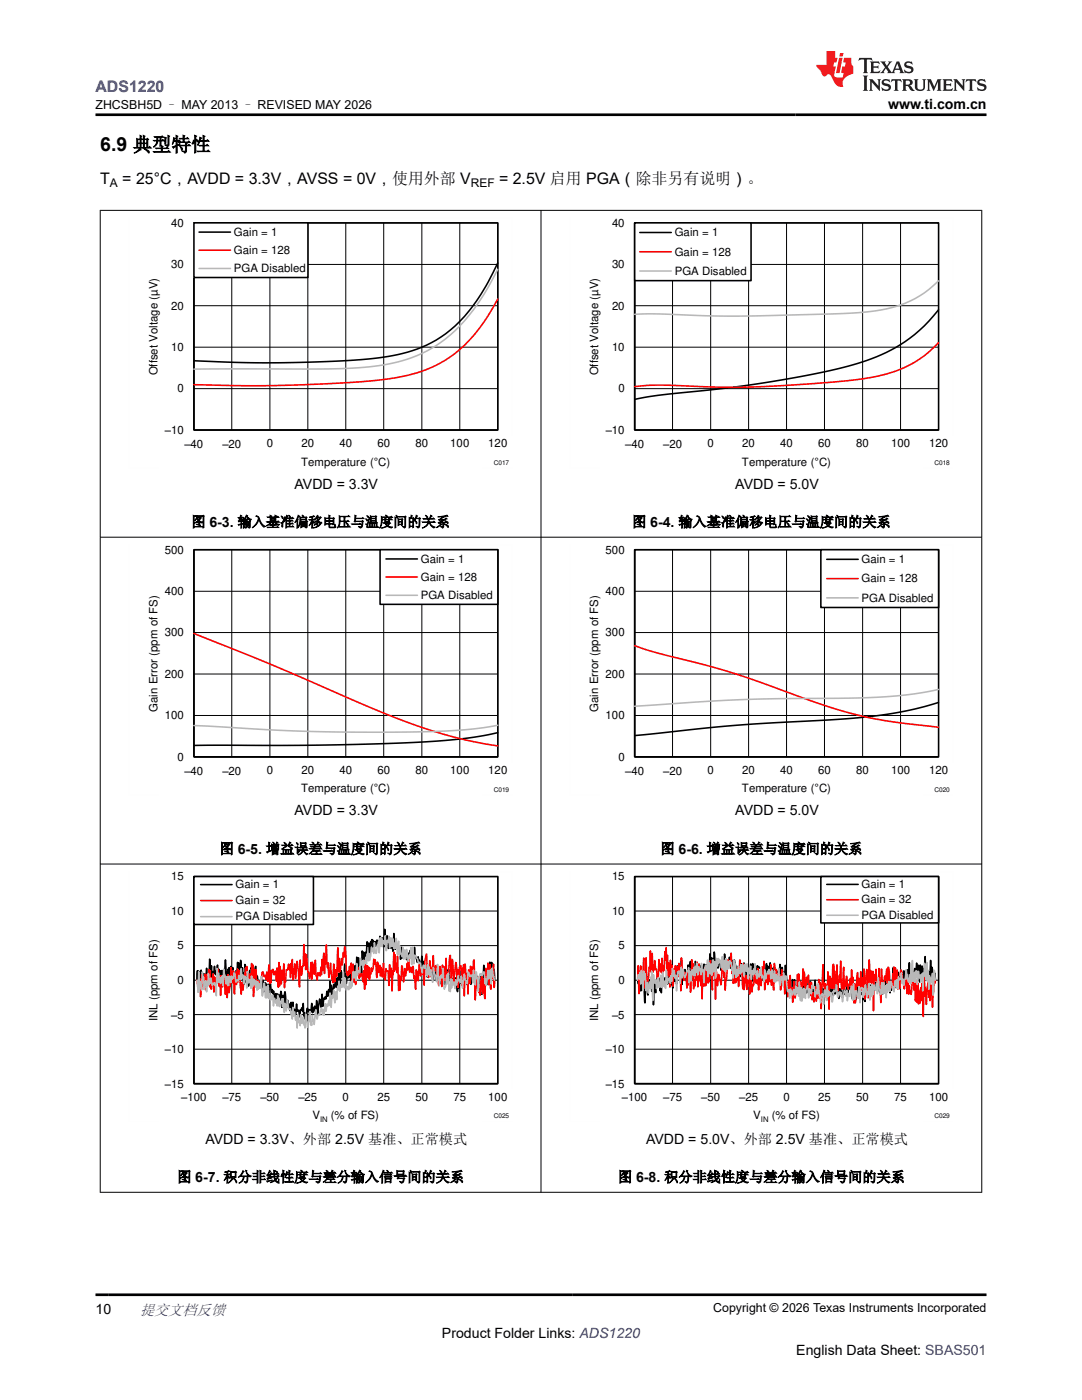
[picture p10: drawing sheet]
<svg xmlns="http://www.w3.org/2000/svg" width="216mm" height="279mm" viewBox="0 0 216 279" stroke-linecap="round" stroke-linejoin="round" font-family="sans-serif">
<defs><g id="words">
<text font-size="3.9" x="20" y="30.2">6.9 典型特性</text>
<text font-size="3.2" fill="#00f" x="19" y="18.3">ADS1220</text>
<g font-size="3.2">
<text x="20" y="36.7">T</text>
<text x="24.4" y="36.7">= 25°C，AVDD = 3.3V，AVSS = 0V，使用外部 V</text>
<text x="99.6" y="36.7">= 2.5V 启用 PGA（除非另有说明）。</text>
</g>
<text font-size="3" fill="#00f" x="27.9" y="262.4">提交文档反馈</text>
<g font-size="2.8">
<text x="177.2" y="21.7">www.ti.com.cn</text>
<text x="58.8" y="97.5">AVDD = 3.3V</text>
<text x="146.7" y="97.5">AVDD = 5.0V</text>
<text x="38.2" y="105.1">图 6-3. 输入基准偏移电压与温度间的关系</text>
<text x="126.1" y="105.1">图 6-4. 输入基准偏移电压与温度间的关系</text>
<text x="58.8" y="162.7">AVDD = 3.3V</text>
<text x="146.7" y="162.7">AVDD = 5.0V</text>
<text x="43.8" y="170.4">图 6-5. 增益误差与温度间的关系</text>
<text x="131.8" y="170.4">图 6-6. 增益误差与温度间的关系</text>
<text x="41" y="228.2">AVDD = 3.3V、外部 2.5V 基准、正常模式</text>
<text x="128.9" y="228.2">AVDD = 5.0V、外部 2.5V 基准、正常模式</text>
<text x="35.4" y="235.9">图 6-7. 积分非线性度与差分输入信号间的关系</text>
<text x="123.3" y="235.9">图 6-8. 积分非线性度与差分输入信号间的关系</text>
<text x="19" y="262.1">10</text>
<text x="88.2" y="266.9">Product Folder Links: ADS1220</text>
<text x="158.9" y="270.3">English Data Sheet: SBAS501</text>
</g>
<g font-size="2.5">
<text x="19" y="21.8">ZHCSBH5D – MAY 2013 – REVISED MAY 2026</text>
<text x="142.3" y="261.8">Copyright © 2026 Texas Instruments Incorporated</text>
</g>
<g font-size="2.4">
<text x="21.9" y="37.3">A</text>
<text x="93.9" y="37.3">REF</text>
</g>
<g font-size="2.3">
<text x="34.2" y="45.2">40</text>
<text x="46.7" y="47.1">Gain = 1</text>
<text x="122.1" y="45.2">40</text>
<text x="134.6" y="47.2">Gain = 1</text>
<text x="34.2" y="53.5">30</text>
<text x="46.7" y="50.7">Gain = 128</text>
<text x="122.1" y="53.5">30</text>
<text x="134.6" y="51">Gain = 128</text>
<text x="46.7" y="54.3">PGA Disabled</text>
<text x="134.6" y="54.9">PGA Disabled</text>
<text x="34.2" y="61.8">20</text>
<text x="122.1" y="61.8">20</text>
<text x="34.2" y="70">10</text>
<text x="122.1" y="70">10</text>
<text x="31.4" y="74.9" transform="rotate(-90 31.4 74.9)">Offset Voltage (µV)</text>
<text x="119.4" y="74.9" transform="rotate(-90 119.4 74.9)">Offset Voltage (µV)</text>
<text x="35.4" y="78.3">0</text>
<text x="123.4" y="78.3">0</text>
<text x="32.9" y="86.6">±10</text>
<text x="36.8" y="89.4">±40</text>
<text x="44.4" y="89.4">±20</text>
<text x="53.2" y="89.3">0</text>
<text x="60.2" y="89.3">20</text>
<text x="67.7" y="89.3">40</text>
<text x="75.3" y="89.3">60</text>
<text x="82.9" y="89.3">80</text>
<text x="89.8" y="89.3">100</text>
<text x="97.4" y="89.3">120</text>
<text x="120.9" y="86.6">±10</text>
<text x="124.7" y="89.4">±40</text>
<text x="132.3" y="89.4">±20</text>
<text x="141.2" y="89.3">0</text>
<text x="148.1" y="89.3">20</text>
<text x="155.7" y="89.3">40</text>
<text x="163.3" y="89.3">60</text>
<text x="170.9" y="89.3">80</text>
<text x="177.8" y="89.3">100</text>
<text x="185.4" y="89.3">120</text>
<text x="60.1" y="92.9">Temperature (ÉC)</text>
<text x="148.1" y="92.9">Temperature (ÉC)</text>
<text x="32.9" y="110.5">500</text>
<text x="84" y="112.3">Gain = 1</text>
<text x="120.8" y="110.5">500</text>
<text x="171.9" y="112.4">Gain = 1</text>
<text x="32.9" y="118.7">400</text>
<text x="84" y="115.9">Gain = 128</text>
<text x="84" y="119.5">PGA Disabled</text>
<text x="120.8" y="118.7">400</text>
<text x="171.9" y="116.2">Gain = 128</text>
<text x="171.9" y="120.1">PGA Disabled</text>
<text x="32.9" y="127">300</text>
<text x="120.8" y="127">300</text>
<text x="32.9" y="135.3">200</text>
<text x="120.8" y="135.3">200</text>
<text x="31.4" y="142" transform="rotate(-90 31.4 142)">Gain Error (ppm of FS)</text>
<text x="32.9" y="143.5">100</text>
<text x="119.4" y="142" transform="rotate(-90 119.4 142)">Gain Error (ppm of FS)</text>
<text x="120.8" y="143.5">100</text>
<text x="35.4" y="151.8">0</text>
<text x="36.8" y="154.6">±40</text>
<text x="44.4" y="154.6">±20</text>
<text x="53.2" y="154.5">0</text>
<text x="60.2" y="154.5">20</text>
<text x="67.7" y="154.5">40</text>
<text x="75.3" y="154.5">60</text>
<text x="82.9" y="154.5">80</text>
<text x="89.8" y="154.5">100</text>
<text x="97.4" y="154.5">120</text>
<text x="123.4" y="151.8">0</text>
<text x="124.7" y="154.6">±40</text>
<text x="132.3" y="154.6">±20</text>
<text x="141.2" y="154.5">0</text>
<text x="148.1" y="154.5">20</text>
<text x="155.7" y="154.5">40</text>
<text x="163.3" y="154.5">60</text>
<text x="170.9" y="154.5">80</text>
<text x="177.8" y="154.5">100</text>
<text x="185.4" y="154.5">120</text>
<text x="60.1" y="158.1">Temperature (ÉC)</text>
<text x="148.1" y="158.1">Temperature (ÉC)</text>
<text x="34.2" y="175.7">15</text>
<text x="47" y="177.3">Gain = 1</text>
<text x="122.1" y="175.7">15</text>
<text x="171.9" y="177.2">Gain = 1</text>
<text x="34.2" y="182.6">10</text>
<text x="47" y="180.5">Gain = 32</text>
<text x="47" y="183.7">PGA Disabled</text>
<text x="122.1" y="182.6">10</text>
<text x="171.9" y="180.3">Gain = 32</text>
<text x="171.9" y="183.4">PGA Disabled</text>
<text x="35.4" y="189.5">5</text>
<text x="123.4" y="189.5">5</text>
<text x="35.4" y="196.4">0</text>
<text x="123.4" y="196.4">0</text>
<text x="31.4" y="203.8" transform="rotate(-90 31.4 203.8)">INL (ppm of FS)</text>
<text x="34.2" y="203.3">±5</text>
<text x="119.4" y="203.8" transform="rotate(-90 119.4 203.8)">INL (ppm of FS)</text>
<text x="122.1" y="203.3">±5</text>
<text x="32.9" y="210.2">±10</text>
<text x="120.9" y="210.2">±10</text>
<text x="32.9" y="217.1">±15</text>
<text x="36.2" y="219.8">±100</text>
<text x="44.4" y="219.8">±75</text>
<text x="52" y="219.8">±50</text>
<text x="59.5" y="219.8">±25</text>
<text x="68.4" y="219.7">0</text>
<text x="75.3" y="219.7">25</text>
<text x="82.9" y="219.7">50</text>
<text x="90.5" y="219.7">75</text>
<text x="97.4" y="219.7">100</text>
<text x="120.9" y="217.1">±15</text>
<text x="124.1" y="219.8">±100</text>
<text x="132.3" y="219.8">±75</text>
<text x="139.9" y="219.8">±50</text>
<text x="147.5" y="219.8">±25</text>
<text x="156.3" y="219.7">0</text>
<text x="163.3" y="219.7">25</text>
<text x="170.9" y="219.7">50</text>
<text x="178.4" y="219.7">75</text>
<text x="185.4" y="219.7">100</text>
<text x="62.3" y="223.4">V</text>
<text x="66" y="223.4">(% of FS)</text>
<text x="150.3" y="223.4">V</text>
<text x="154" y="223.4">(% of FS)</text>
</g>
<g font-size="1.5">
<text x="63.9" y="223.9">IN</text>
<text x="151.8" y="223.9">IN</text>
</g>
<g font-size="1.3">
<text x="98.5" y="92.7">C017</text>
<text x="186.5" y="92.7">C018</text>
<text x="98.5" y="158">C019</text>
<text x="186.5" y="158">C020</text>
<text x="98.5" y="223.2">C025</text>
<text x="186.5" y="223.2">C029</text>
</g>
</g></defs>
<path d="M38.7 52.8h60.6M38.7 44.5h60.6v41.3M46.2 44.5v41.3M53.9 44.5v41.3M61.4 44.5v41.3M69 44.5v41.3M76.6 44.5v41.3M84.2 44.5v41.3M91.7 44.5v41.3M38.7 77.6h60.6M38.7 69.3h60.6M38.7 61h60.6" fill="none" stroke="#000" stroke-width=".2"/>
<path d="M38.7 44.5h60.6v41.3h-60.6zM38.7 44.5v41.3h60.6M99.3 52.5a35.2 35.2 0 0 1-10.6 14.3 30.2 30.2 0 0 1-15.5 4.9l-7.6 .4-9.9 .3h-7.5l-9.5-.4" fill="none" stroke="#000" stroke-width=".31"/>
<path d="M99.3 59.7a29.6 29.6 0 0 1-11.3 12.7 37.8 37.8 0 0 1-15.6 3.8l-7.9 .4-9.1 .3-6.9 .1-9.8-.2" fill="none" stroke="#f00" stroke-width=".31"/>
<path d="M99.3 53.7a37 37 0 0 1-12.1 15.2 33.2 33.2 0 0 1-17.1 4.6l-6.4 .1-25 .1" fill="none" stroke="#b8b8b8" stroke-width=".31"/>
<path d="M38.7 44.5h22.7v10.9h-22.7z" fill-rule="evenodd" fill="#fff"/>
<path d="M38.7 44.5h22.7v10.9h-22.7zM39.7 46.3h6.3M126.6 44.5h60.7v41.3h-60.7zM126.6 44.5v41.3h60.7M187.3 61.8a31.4 31.4 0 0 1-18.2 11.3l-7.6 1.7-9.5 1.7-7.6 1-12.8 1.4-5 .8" fill="none" stroke="#000" stroke-width=".31"/>
<path d="M39.7 49.9h6.3M187.3 68.4a23.8 23.8 0 0 1-15.2 7.2l-8.7 .9-12.5 .7-7.2 .1-12.1-.4-5 .3" fill="none" stroke="#f00" stroke-width=".31"/>
<path d="M39.7 53.6h6.3M187.3 56a22.5 22.5 0 0 1-15.2 6.3l-6.4 .4-18.2 .4-6.5-.1-10.2-.4-4.2 .1" fill="none" stroke="#b8b8b8" stroke-width=".31"/>
<path d="M25.7 43.5v50M37.5 43.5h64.7M102.2 43.5v43.4M25.7 93.4h6M96.3 93.4h5.9" fill="none" stroke="#fefefe" stroke-width=".2" stroke-dasharray=".4 .1" stroke-linecap="butt"/>
<path d="M126.6 52.8h60.7M126.6 44.5h60.7v41.3M134.2 44.5v41.3M141.8 44.5v41.3M149.4 44.5v41.3M156.9 44.5v41.3M164.5 44.5v41.3M172.1 44.5v41.3M179.7 44.5v41.3M126.6 77.6h60.7M126.6 69.3h60.7M126.6 61h60.7" fill="none" stroke="#000" stroke-width=".2"/>
<path d="M126.6 44.5h23.3v11.5h-23.3z" fill-rule="evenodd" fill="#fff"/>
<path d="M126.6 44.5h23.3v11.5h-23.3zM127.7 46.4h6.2M38.7 109.7h60.6v41.3h-60.6zM38.7 109.7v41.3h60.6M99.3 146.2l-3.8 .8-4.1 .5-11 .8-18.6 .4-23.1 .1" fill="none" stroke="#000" stroke-width=".31"/>
<path d="M127.7 50.2h6.2M38.7 126.4l14.8 5.9 20 8.8 7.6 3 5 1.7 4.5 1.3 4.2 1 4.5 .8" fill="none" stroke="#f00" stroke-width=".31"/>
<path d="M127.7 54.1h6.2M99.3 144.7l-4.1 .7-5.4 .4-14.4 .3-15.9-.2-20.8-1.1" fill="none" stroke="#b8b8b8" stroke-width=".31"/>
<path d="M113.7 43.5v50M125.4 43.5h64.8M190.2 43.5v43.4M113.7 93.4h5.9M184.2 93.4h6" fill="none" stroke="#fefefe" stroke-width=".2" stroke-dasharray=".4 .1" stroke-linecap="butt"/>
<path d="M38.7 109.7h60.6v41.3h-60.6M38.7 118h60.6M46.2 109.7v41.3M53.9 109.7v41.3M61.4 109.7v41.3M69 109.7v41.3M76.6 109.7v41.3M84.2 109.7v41.3M91.7 109.7v41.3M38.7 134.5h60.6M38.7 126.2h60.6M38.7 142.8h60.6" fill="none" stroke="#000" stroke-width=".2"/>
<path d="M75.8 109.7h23.5v10.9h-23.5z" fill-rule="evenodd" fill="#fff"/>
<path d="M75.8 109.7h23.5v10.9h-23.5zM77 111.5h6.3M126.6 109.7h60.7v41.3h-60.7zM126.6 109.7v41.3h60.7M187.3 140.2l-6.5 1.7-7.6 1.1-6.4 .6-20.5 1.2-19.7 2" fill="none" stroke="#000" stroke-width=".31"/>
<path d="M77 115.2h6.3M126.6 128.9l4.2 1.3 9.9 2.5 5.3 1.5 5.3 1.8 11.3 4.1 6.9 2.2 7.2 1.5 10.6 1.3" fill="none" stroke="#f00" stroke-width=".31"/>
<path d="M77 118.8h6.3M187.3 137.6l-5.7 1-6.1 .5-27.3 .5-21.6 1.3" fill="none" stroke="#b8b8b8" stroke-width=".31"/>
<path d="M25.7 108.7v50M37.5 108.7h64.7M102.2 108.7v43.4M25.7 158.6h6M96.3 158.6h5.9" fill="none" stroke="#fefefe" stroke-width=".2" stroke-dasharray=".4 .1" stroke-linecap="butt"/>
<path d="M126.6 109.7h60.7v41.3h-60.7M126.6 118h60.7M134.2 109.7v41.3M141.8 109.7v41.3M149.4 109.7v41.3M156.9 109.7v41.3M164.5 109.7v41.3M172.1 109.7v41.3M179.7 109.7v41.3M126.6 134.5h60.7M126.6 126.2h60.7M126.6 142.8h60.7" fill="none" stroke="#000" stroke-width=".2"/>
<path d="M163.8 109.7h23.5v11.5h-23.5z" fill-rule="evenodd" fill="#fff"/>
<path d="M163.8 109.7h23.5v11.5h-23.5zM165 111.6h6.2M38.7 174.9h60.6v41.4h-60.6zM38.7 174.9v41.4h60.6M39.3 195.6l.1-1.9 .1 3 .2-2.9 .1 1.9 .1-.8 .1 1.5 .1-2.8 .2 3.1 .1-2.4 .2 2.7 .1-2.6 .2 .9 .1-.5 .1 .5 .1-2.1 .2 2.4 .2-1 .1 .5 .2-3.7 .2 3.4 .1-2 .1 2.6 .1-1.5 .2 .7 .2-1.7 .1 1.3 .1-.3 .2 .7 .2-2 .1 1.6 .2-.8 .2 1.9 .1-1.6 .1 1.3 .2-1.3 .4 1.3 .3-3.4 .3 3.5 .2-1.7 .1 1.5 .1-1.8 .1 1.4 .3-1.6 .2 2.1 .1-1.9 .3 1.7 .3-1 .3 .5 .1-2.2 .1 2.1 .2-2v.2l.2 3 .1-3.7 .2 2.8 .2-1.4 .1 2.7 .1-1.6 .1 2.2 .2-3.9 .1 3.5 .2-2.2 .2 1.4 .1-.3 .1 1.9 .2-3.2 .2 2.2 .1-2.6v.3a3.1 3.1 0 0 0 .3 1.9l.2-1.4 .1 1.8 .2-2.7 .2-.2 .1 3 .1-1.2 .2 1.7 .2-.3 .1 .2 .1-.3 .3 1.1 .3-1.4 .1 2.2 .1-1.8 .2 1.2 .1-1.1 .1 1.4 .2-1.1 .3 1.1 .1-1.3 .1 .6 .2-.6 .2 1.7 .1-.5 .1 .9 .2-.6 .2 1.9 .3-1.4 .1 1 .2-1 .3 2 .1-1.7 .1 1 .2-1.7 .2 3.1 .1-2.2 .1-.1 .1 1.4 .3-2.2 .3 3 .2-.1 .1-1.1 .1 1.2 .1-.5 .2 1.3 .2-1.6 .2 1.7 .1-1.8 .2 1.8 .2-.4 .1 1.2 .3-2.2 .1 1.4 .2-.2 .4 1.4v-1.4l.1 .1 .3-.6 .1 .8 .1-1.6 .2 3.1 .1-1.3 .3 .8 .2-1.6 .2 .6 .2-.4 .3 .4 .2-1.7 .1 1.9 .2-.9 .1 .7 .2-1.1 .3 1 .1-2.1 .2 2.7 .4-3 .2 1.6 .1-.1 .2-2.5 .1 2.5 .2-1.7 .2 .2 .1-.5 .1 .4 .2-1.5 .2 1 .2-1.3 .2 1.2v-2.9l.2 2.8 .1-2 .2 1.8 .3-1.9 .1 .7 .1-.4 .1-1.6 .2 1.8 .2-1.9v.1l.2 2 .2-3 .2 2.5 .1-3 .3 1.4 .2-1.1 .1 .8 .2-2.4 .3 3.9 .2-1.6 .2 .5 .1-.4 .1 .1 .1-2.1 .2 2.9 .1-2.3 .1 1 .3-1.7 .2 1.2 .1-1.2 .1 .2 .2 1.5 .1-3.4 .2 2.7 .1-2.5 .2 1.4 .1-.2 .2 .3 .1 1.6 .2-4.5 .1 2.7 .1-2.5 .3 2.1 .1-2 .1 .6 .1-.6 .1-2.2 .2 .8 .2-.5 .1 2.7 .3-3 .1 .8 .1-1.2 .1 1.9 .2-1.7 .1 2 .2-1.8 .1 .9 .3-1.2 .1 .1 .1 .9 .1-.3 .2 .4 .1-1.8 .2 .8 .3-.5h.1l.2 1.7 .2-3.5 .3 2.8 .1-1.4 .2 .3 .1 2.2 .2-1.5 .2 1.4 .1-1.7 .2 1.8 .1-.1v-1.8l.2 2.5 .1-3.6 .2 3.2 .3-.7 .2 .5 .1-.8 .2 1.6 .1-.7h.1l.1 2.1 .3-2.5 .1 2.2 .1-1.2 .2 1 .3-.7 .1 .8 .1-.1 .1 .6 .2-.6 .1 .5 .1-1.3 .1 .9 .2-1.4 .1 1.2 .1-.7 .2 1.7 .2-1.7 .1 1.1 .1-2.2 .1 1.6 .5 1.4 .1-1.1 .2 .9 .1-.3 .3 1.4 .2-2.1 .1 2.9 .1-1.9 .4 1.6 .2-.7 .1 .2 .2 2 .1-1.5 .1 .6 .1-1.1 .1 .2 .2-.4 .1 .7 .3 .8 .2 1.2 .1-1.9 .1 .8 .1-1.5 .3 2.8 .3-1.6 .2 2 .1-1.9 .1 2.1 .2-2 .4 1.1 .1-.4 .1 1.4 .2-1.2 .1 1.3 .2-3 .3 2.7 .1-2.8 .1 1.7 .1-.3 .2 1.2 .2-.8 .1 .8 .3-.4 .2 1 .1-1.3 .2-.1v.1l.3 2.6 .1-2.5 .2 1.8 .1-3.5 .1 2.5h.1l.1-1.2 .2 1.1 .2-1.8 .1 .8 .2-.8 .1 1.3 .1-.6 .2 1.5 .2-1.1 .2 .6 .1-.3 .1-1.8 .3 2.5 .1-1.7 .3 1.3 .2-.4 .1 .2 .1-1.4 .3 1.8 .1-1.4 .1 1 .1-.7 .2 .8 .1-.3 .1 .9 .1-1.6 .3 3.5v-3.2l.1-.7 .1 1 .1-2.9 .2 3 .3-1.9 .1 2.8 .3-2.1 .1 .7 .1-.4 .1-2.7 .3 3.1 .1-3 .1 2.1 .2-.8 .1 .6 .1-.6 .1 2.2" fill="none" stroke="#000" stroke-width=".31"/>
<path d="M165 115.5h6.2M39.3 195.6l.2 2 .4-2.1 .1 3.4 .3-4.4 .2 2.7 .1-.4 .1 .5 .2-2.9 .1 3.1 .1-1.1 .1 .2 .2-2.2 .2 2 .1-2.9 .1 3.4 .2-3.2 .1 3.5 .1 .2 .1-2.2 .1 .9 .2-1.8 .1 3.7 .1-3 .2 1.7 .2-1.5 .1 .9 .1-2.8 .4 3.6 .1-2.2 .1 4 .1-3.8 .2-.2 .1 2.3 .1-1.7 .1 1.2 .1-1.9 .3 3.8 .1-2.7 .2 3.4 .2-4.6 .2 3.6 .3-1.3 .1-3.7 .2 3.1 .3-2.4 .2 4.6 .1-4 .1-.4 .2 2.5 .2-3.1 .1 2.5 .2-2.1 .1-.1 .3 4.7 .2-2.3 .2 1.5 .5-4.4v-.1l.1 1.7 .1-1.9 .3 2.5 .2-1 .1 1.2 .2-1.1 .1 1.7 .1-3.9 .1 3.1 .1-2.8 .2 6.3 .2-5.4 .1 1.5 .2-1.5v.1l.2 3.2 .1-1.1 .3 .4 .1-.2 .1 .8a4.2 4.2 0 0 0 .3-2.2l.2-.5 .3 .9 .2-.3 .1 .1 .1 .8 .2-1.5 .2 1.9 .2-3.3 .1 3.7 .3-2.6v2.4l.1-2.5 .1 .4 .1-.6 .3 1.1 .2-.7 .1 .1 .2 1.9 .1-2.6 .2 3.8 .2-4.9 .1 4.7 .1-3.9 .2 3.5 .2-2.8 .2 1.8 .1-3 .2 4.7 .1-1.3 .1 .1 .1-2.4 .1 .1 .2-.1 .2-1.1 .1 1.2 .1-1.1 .2 2.6 .1-2.8 .1 1.9 .1-2.7 .1 4.1 .2-2.2 .1 1 .1-2 .2 2.9v-.2l.3-3.3 .5 5.2 .1-5.5v2l.2-.6v1.7l.3-1.8h.1l.1-4.3 .2 4.1 .1-2.3 .1 3.2 .1-3 .3 2.9 .1 .7h.1l.1 1.2 .1-.1 .3-3.1 .1 3.4 .1-3.5 .2 2 .1-1.5 .1 1.9 .2-2.8 .2 3.1 .1 .1 .1 .8 .1-1.5 .3 .6 .1-.6 .1 .6 .1-1.7 .1 1.5 .2-3 .1 2.2 .2-3.6 .2 4.2 .1-3.4 .1 1.4 .1-3.7 .1 3.7 .2 .8 .1-.9 .1 2.9 .1-1.2 .1 .4 .2-2.1v1l.4 2.9 .2-3.7 .2 3.5 .3-2.4 .1 1.4 .2-5.8 .1 4.8 .2-2.7 .1 2.8 .4-2.7 .1 1.3v-.1l.2-2.4 .1 1 .2-2.2 .2 1.3 .1 4.1h.1l.2 .4 .1-.9 .1 .7 .1-1.6 .3 1.3 .1-2 .2 3.7 .2-3.5 .1 3.6h.1l.1-1.5 .1 2 .2-.2 .1-3.8 .2 2 .1-1.5 .2 2.2 .1-.6 .1 .3 .1-.6a1.61 1.61 0 0 1 .4 1.3l.1 .3v-2.2l.3 3.7 .1-5.7 .1 4.8 .1-3.8 .1 .4 .2-.3 .1 2.4 .1-2.1 .1 2.4 .4-2.3 .1 .7 .3-.6 .1-1.9 .1 1.1 .2-.9 .3 3.5 .1-3 .2 2 .3-1.5 .1 2.2 .1-1.7 .3 1.9 .2-2.8 .1 2.9 .2-.2 .1 .7 .1-2.2 .1 .4 .2-.1a4.9 4.9 0 0 1 .3 2.6v.4l.1-4.2 .2 2.5 .1-.1 .1-1.7 .1 4.6 .4-7.8 .1 3.8 .1-3.3 .1 2.9 .2-.9 .1 1.6 .1-3.3v.2l.3 6.7 .1-3.1 .1 3 .4-4.8 .1 .1 .2 3 .3-2.6 .1 1.5 .3-2.5 .2 1.3 .1-2.8 .2 3.2 .3-1 .2 1.1 .1-1.2h.2l.1 2.4 .1-.5 .2 2.7 .2-3.9 .1 1.9 .1-1.6 .1 1.8 .3-3.2 .2 2.3 .1-1.6 .2 .2 .1-.2v.2l.1 1.1 .1-.8 .1 2.9 .2-4.7 .3-1.5 .2 3.7 .1-.5 .1 1.5 .2-3.4 .3 3.2 .1-1.6 .1 .4 .1-.4 .2-2.6 .1 3.5 .4-1.5h.1l.1 2 .1-1 .3 3 .2-3.8 .1 2.7 .1-1.9 .2 3.2 .1-4.3 .1 3 .2-2.7 .3 2.8 .1-4.4 .1 3.9 .2-1.1 .1 2.2 .4-5.7 .3 5.1 .2-4.2 .3 4.8v-1.1l.4-3.1 .2 3.7 .1-2.3 .1 3.6 .3-4.1 .1 .2 .1-.5 .3 4 .1-3.5 .1 1.5 .1-2.2 .2 6.3 .1-6.5 .2 2.9 .3-.9 .1 4.1 .1-4.8v-.2l.2 2.9 .2-3.5 .2 1.7 .1-1.5 .1 2.6 .2-3.7 .1-.3 .2 8 .3-4.7 .2 2.4 .1-2.3 .2 3.1 .1-1.5 .1 2 .3-4 .2 3.7 .1-3 .4 4.1 .1-6v-.1l.2 2.3 .3-3.4 .1 4.3 .1-.3 .1-3.7 .2 4.7 .1 .2 .1-3.8 .2 1.7 .2-2.9 .1 4.8 .1-1.6" fill="none" stroke="#f00" stroke-width=".31"/>
<path d="M165 119.3h6.2M39.3 195.6l.2 2.4 .2-4.1 .1 4.1 .1-2.2 .4 1.7 .1-3.6 .1 1.5 .1-.4 .1 2.5 .2-1.5 .2-.3 .1 2.2 .1-1.9 .2 .7 .1-2.4 .1 2.2 .3-1.3 .1 1v-.9l.2 1.3 .3-.3 .1 .2 .1-.4 .1 .6h.1l.1 2.1 .2-5.5 .1 2.9 .2-2 .2 1.8 .1-.4 .1 .7 .1-1.3 .2 1 .1-1.2 .1 1.9 .2-3.2 .4 2.8 .2-1.4 .2 1.8 .1-1.8 .1 .9 .3-.9 .1 1.2 .1-1.3 .1 .6 .3-.3 .1-.9 .2 .3 .1 1.5 .2-.4 .3 .1 .2-1 .2 .8 .2-2.2 .2 1.8 .2-.5 .1 1.7 .3-1.5 .1 .5 .1-.1 .1 2 .2-3.3 .2 2.3 .2-.7 .3 1.7 .1-2.4 .1 2 .1 .1 .2-1.5 .1 1.1 .1-.9 .3 1.4 .1-1.2 .1 1.8 .1-1.7 .1 1.5 .2-1.1 .2 .9 .2-2.3 .3 3.9 .3-2.6 .3 2.9 .1-2.1 .1 2.2 .2-2.6 .2 2.6 .1-.9 .3 1.3 .1-.9 .1 .8 .1-1 .3 2.3 .1-1.5 .1-.1 .3 1 .1-.5 .1 1.1 .1-2.1 .1 2 .2-1.5 .1 1.6 .4-1.4 .2 1.5 .1-1.6 .3 2.7 .1-1.7 .2 1.4 .3-2.2 .2 1.8 .2 .2 .2-.2 .1 1.2 .1-.6 .1 1.5 .1-2.4 .2 1.8 .2-.8 .3 1.6 .1-.7 .1 2.3 .1-2.7 .1 1.6 .3-.3 .1 .9 .1-2.3 .1 1.6 .2 .3 .2-1.3 .1 1.5 .2-.1v.7l.2-2.7 .4 2.6v-.7a2.93 2.93 0 0 0 .4-2v-.5l.2 2.7 .1-.4 .1 .5 .1-1.9 .2 1.1 .1-.3 .1 1 .3-3 .3 1.9 .2-.8 .2-.2 .1 .2 .1-.9 .1 .1 .1-.6 .3 1.3 .1-1 .1 1.1 .3-2.3 .1 1.5 .2-1.4 .2 .4 .2-1.1 .1 1 .1-2.5 .3 2.8 .1-2.2 .1 .4 .3-1.6 .2 2.5 .3-2.2 .1 1.6 .2-2.6v-.1l.1 .8 .2-1.8 .1 2 .2-1.4 .2 .6 .2-.2 .1-2.8 .2 2.9 .1 .2 .1-1.9 .2 2.4 .3-.7 .2 .6 .2-1.5 .2 1.2 .1-1 .1 .7 .3-3 .2 1.3 .2-1.2 .2 1.7 .1-3.4 .1 2.4 .2-1 .2 .3 .1-.1 .1-2.6 .3 1.3 .1-.7 .1 1.3 .1-1.6 .1 .9a1.48 1.48 0 0 0 .4-1.3v-.2l.1 1.4 .1-2 .3 1.4 .1-1.5 .1 1.4 .2-.7a1.08 1.08 0 0 0 .1-1.1l.1-.9 .2 .9 .2-.7 .1 1.1 .1-2.2 .4 2.2 .2-1.7 .1 .3 .1-1 .2 2.3 .2-3 .1 1.7 .2-1.6 .1 1.6 .1-1.1 .1 .3 .1-.4 .2 .8 .1-1.8 .1 3h.1l.1-2 .3 .4 .1-1.3 .2 2.3 .2-1.9 .2 1.7 .1-1.6v1.2l.2-.9 .1 1.6 .1 .1 .1-1.1 .1 1.1 .2-2 .2 3.1 .3-2.6 .1 2.9 .1-1.9 .2 1.5v.2l.2-.1 .1 .5 .1-1.8 .2 2.3 .2-1.8 .1 1.8 .1-.1 .1-1.8 .4 2.4 .2-1.4 .2 .7 .1-2.1 .1 3.3h.1l.1-3.4 .3 3.4 .1-1.8 .1 .3 .1-.2 .4 .6 .3 .9 .1-.2 .2 .3 .4 1.8v-.9l.2-.5v-.1l.2 .6 .2-.6 .3 2.2 .2-2.3 .1 2 .1-1.5 .1 1.7 .3-1.1 .3 2.4 .2-3 .2 1.3 .3 .4 .1 1.2h.1l.1-3.4 .4 4.2 .3-2.1 .2 .6 .2-2 .2 4.2 .3-.6 .2-2.2 .2 1.8 .2-2.2 .1 3.6 .1-1.3 .2 1.4 .1-2.5 .1 1.8 .1-1.7v1l.1-.4 .2 .4 .1-.5 .2 1.3 .2-1.8 .1 1.1 .1-.9 .1 .2 .1-1.2 .2 .9 .1-.1 .2 .6 .1-1.3 .3 2.4 .4-2.8 .4 1.9 .2-.2 .1-2.1 .3 .9 .2-.2 .2 .2 .1-.3 .1 1.6 .2-2.6 .1 1.5 .1-.5 .1 2 .2-2.7 .2 1.3h.1l.1 2.7 .2-2.7 .2-.9 .1 .1 .1-.1 .2 .4 .3-.7 .2 .1 .1 2.2 .1-1 .1 1.4 .4-3 .1 1.6 .2-1.6 .2-.1 .1 2.8 .2-3.2 .2 1.5h.1l.2 .9" fill="none" stroke="#b8b8b8" stroke-width=".31"/>
<path d="M113.7 108.7v50M125.4 108.7h64.8M190.2 108.7v43.4M113.7 158.6h5.9M184.2 158.6h6" fill="none" stroke="#fefefe" stroke-width=".2" stroke-dasharray=".4 .1" stroke-linecap="butt"/>
<g fill="none" stroke="#000" stroke-width=".2">
<path d="M38.7 175h60.6v41.3M46.2 175v41.3M53.9 175v41.3M61.4 175v41.3M69 175v41.3M76.6 175v41.3M84.2 175v41.3M91.7 175v41.3M38.7 195.6h60.6M38.7 188.7h60.6M38.7 181.8h60.6M38.7 209.4h60.6"/>
<path d="M38.7 202.5h60.6"/>
</g>
<path d="M38.7 174.9h23.8v9.6h-23.8z" fill-rule="evenodd" fill="#fff"/>
<path d="M38.7 174.9h23.8v9.6h-23.8zM40 176.5h6.3M126.6 174.9h60.7v41.4h-60.7zM126.6 174.9v41.4h60.7M127.2 195.6l.2 .7 .1-.2 .1 .2 .1-1 .2 2.5 .2-2.9 .1 2.1 .1-2.6 .4 5.9 .2-6.3 .4 4.6 .1-2.7 .1 .1 .2-.4 .1 1.1 .1-.9 .1 2 .1-.1 .2-3 .1 5.8 .1-4 .1-.1 .3 1.7 .3-3.2 .2 1.2 .1-.9v.2l.2 2.3 .1-1.7 .2 2.1 .2-3.4v-.1l.3 2.1 .2-1.6 .2 .4 .2-.1 .1 1 .1-.2 .1-2.3 .1 2.3 .2-.4 .2 .8 .1-2.1 .3 2.7 .2-2.6 .2 1.1 .2-2.7 .1 3.4 .1-3.6 .4 1.6 .1-1.3 .1 2.3 .1 .1 .2-4.5 .1 5.5 .1-2.4 .2-.3 .2 .2 .1-.5 .1 1.8 .3-.8 .1 1.5 .1-3.4 .1 1.7 .3-2.4 .2 2.5 .3-1.9 .2 2.4 .2-.5 .2-2.5 .3 2.4 .1-1 .2 1.5 .1-.1 .1-2 .4 2.1 .1-.1 .4-2.2 .3 .7 .1-.7 .3 2 .3-1.8 .2-2.3 .2 3.6 .1-2.8 .2 2.6 .1-2.4 .1 1.5 .1-2.9 .3 3.9h.1l.1-2 .2 1.3 .3-1.6 .1 .5 .1-.3 .2 1.8 .3-1.5 .3 .9 .1-2.6 .3 2.9 .2 .1 .2-1.3 .1 .7 .1-1.8 .3 2.2 .2-1.6 .2 2.4 .3-2.4 .3 3.1 .2-1.9 .1 2.4 .1-2 .2 1 .1-.2 .2 .9 .2-2.6 .1 2 .5-2.1 .2 1.8 .1-.4 .1 1.6 .2-2.4 .1-.2 .2 2.1 .2-.9h.1l.1-1.4 .2 3.5 .2-3.6 .2 1.4 .1-.2 .3 .7 .1-.8 .1 .4 .1-1.1 .1 1.1 .2-.9 .3 .3 .2-.1 .2 2.4 .1-2.4 .1 2.3 .2-1.4 .1 .2 .3-1.9 .2 1.9 .1-1.4 .3 2.1 .2-2.8 .3 3.1 .2-2 .1 .9 .2-1.2 .3 2.8 .1-1.9 .2 .9 .3-1 .1 1.8 .1-3 .3 3.3 .2-2.7 .1 3 .1-2.1 .3 .6 .1-1.9 .5 5.9 .1-2.1 .4 .5 .1-.3 .1 .3 .3-1.5 .2 1.9 .1-1.9 .1 2 .2-.1 .2 .8 .3-1.5 .1 1.7 .2-2.6 .1 1.4 .3-.9 .1 2 .1-1.9 .2 2.3a2.04 2.04 0 0 1 .2-1.8l.1 .8 .1-1.6 .2 2.1 .3-2.2 .1 1.2 .2-1.5 .2 2.7 .2-1.6 .2 1.6h.1l.3-2.8 .2 2.1 .3 .5 .2-.6 .2 .3 .1-.6 .2 1.3 .2-1.7 .1 1.8 .1 .2 .1-1.5 .2 1.7 .1-1 .1 .4 .3-.9 .1 .8 .1-1 .1 2.2 .1-3.3 .2 2.1 .1-1.2 .1 1.5 .4-2.9 .1 2.9 .2-2.1 .2 1.7 .3-2 .4 3 .1-2 .1 .3 .1-.2 .1 .2 .3 1.5 .2-2.2 .3 1.6 .1-.7 .1 .7 .2-2 .1 2 .3-2.1 .2 .9 .1-.7 .1 1.2 .1-1.4 .1 2.9 .3-2 .5 2.2 .2-4.6 .1 3.3 .2-2.9 .2 4 .1-.6 .4-.6 .1 .4 .1-2v3.1l.3-3.4 .1 3.7 .1-3.2 .1 1.5 .3-2.2 .2 .8 .1 1.5 .3-1.7 .1 .7 .1-.7 .2 .9 .3-1.1 .1 1.3 .2-1.6 .2 1.4 .2-1 .2 .7 .1-.4 .1 1.2 .1-2 .1 .2 .3-.8 .1 3 .2-2.6 .2 1.7 .1-1.8 .1 1.4 .4-.9 .1-1 .1 .5 .1-1.9 .2 4.3 .1-1.5 .1 1 .1-.9 .2 .3 .1-3.8v3.1l.1-.5 .1 1.2 .2-1.9 .2 2 .1-2.2 .1 .4 .1-1.3 .3 2.8 .1-1.9 .1 1.4 .2-1.4 .1 .4 .2-1.2 .1 1.4 .2-1.8 .2 3 .1-2.3 .3 .4 .1-1.2 .1 1.8v-.1l.3-3.2 .1 2.1 .1-.2 .1 .9 .1-1.1 .3 1.5 .3-2 .2 1.7 .2-2.8 .2 2.3 .2-1.9 .2 3.4 .1-3.4 .2 1.9 .2-1.7 .4 2.5 .2-4.4 .1 3.4 .1-1.4 .3 2.8 .1-1.5 .1 .9 .2-1.1 .1 .8 .1-3.1 .1 3.3 .2-1.9 .3 3.6 .2-2.5 .2 1.4" fill="none" stroke="#000" stroke-width=".31"/>
<path d="M40 179.7h6.3M127.2 195.6l.1-2.9 .2 5.6 .3-5.4v-.1l.3 2.8 .3-4.4 .3 6 .2-6 .2 5.9v-.3l.4-3.8 .2 .2 .1-3.4 .1 4.2 .2-3.8 .2 3.8 .1-1.5 .1 1.1 .1-1.9 .3 1.8 .1-.1 .2 2.7 .3-4.6 .1 2.1 .1 .1 .1-1.3 .2 1.7 .1-2.9 .1 3.2 .1-1.7 .2 1v-.2l.2-3.6 .1 1.7 .1-2.5 .2 5.2 .1-3.7 .1 4.1 .1-2.5 .3 4.8 .1-5.3 .1 3.5 .1-2.6 .2 4.2 .3-3.4 .1 1.4 .2-2.1 .1 1.3 .2-1.1 .3 2 .1-2.6 .1 .7h.1l.1 4.7 .2-6.5 .5 4.4 .1-1.6 .3 .8 .2 2.4 .1-3.3 .1 2.7 .1-1.8 .1 1.4 .2-.5 .1 2.3 .2-6.5 .2 3.9 .1-3.1 .1 5 .1-1.7 .1 1.2 .1-.2 .2-3.3 .1 2.3 .1-3.6 .2 5.1 .2-4.7 .1 3.4 .1-2 .1 2.9 .2-2.4 .1 5 .1-5.7 .3 3.2 .2-3.7 .1 3.6 .3-3.1 .2 2.6 .1-1.7 .1 1.4 .3-4.2 .4 5.9v-4.6l.1 .7 .1-.1 .1 1.1 .1-2v.2l.2 6.5 .1-5.5 .2 2.8 .3-2.2 .2 1h.1l.2 1.1 .2-3.7 .2 .8 .2 1.4 .1-2.1 .1 4.6 .6-5.9v-.2l.1 1.2 .3 .1 .2-2.6 .1 4 .2-.7 .1 2.7 .2-1.6 .1 1.6 .2-.9 .1 .7 .3-3 .2 3.9 .2-5.3 .1 1.4 .2-.4 .2 2 .1 2.7 .1-5 .2 5.2 .1-2 .1 .6 .1-1.4 .3 2.7 .2-3.3 .3 4.3 .3-4.4 .2 4 .1-1.5 .1 .2 .1-.3 .2-2.6 .2 2.3 .2-1.4 .1 1.7 .1-3.2 .2 4.4v-.5a8.4 8.4 0 0 1 .3-3.3l.2 2.9 .2-3.6v-.1l.1 1.7 .2-3 .2 5.9 .1-2.5 .1-.3 .1 1.2 .2-1.5 .1 2 .2-2.8 .3 2.2 .1-3.4 .1 4.1 .3-1.6 .2 2.7 .1-5.4 .1 2.7 .2 .4 .1-1.9 .1 2.2a3.9 3.9 0 0 0 .4-2.2l.1 2.3 .1-1.2 .1 2.9 .3-3.9 .2 1.9 .1-1 .2 .3 .1 3.6 .1-3.4 .2 1.4 .2-.5 .1 3 .2-3.3 .2 2.3 .1-3.2 .1 2.8 .1-.4 .1 .2 .2 2.7 .2-4.1 .2 3.3 .3-2.4 .1 .7 .1-3 .2 2 .1-2.1 .2 3 .1-1.5 .2 2.6 .1-2.3 .1 .7 .1-3.5 .3 3.4v-2.8v.2l.2 3.4 .3-2.6 .1 1.1 .2-1.5 .1 3.3 .2-1.6 .1 2.4 .2-2.7 .1 3.5 .3-1.3 .1 1.8 .2-3.1 .3 2.9 .1-2 .2 1.4 .2-3.7 .1 3.7 .1-3.2 .1 .6 .2 4.7 .3-8.8 .1 4.2 .2-.5 .1 2.8 .1-2.7 .1 1.2 .2-.4 .1 2.2 .1-5.3 .2 7.4 .2-6.6v-.1l.2 2.4 .1-1.8 .1 2 .2-4.5 .1-.3 .1 .4v4.3l.1-3.4 .2 2.5 .1-1.7 .1 1.7 .1-3.7 .2 5.2 .1-2.1 .1 .4 .1-1.5 .1 1.3 .1-4.1 .3 5.6 .3-4.4 .2 4.4 .1-1.5 .1 1 .3-2.1 .2 2.6 .2-1h.2l.1-1.1 .1 2.4 .1-4.1 .1 4.5 .2-3.1 .2 5.1v.1l.1-3.9 .2 3.8 .4-6 .2 2.9 .1-1.7 .2 2.1 .2-3.4 .2 3.7 .1-2.5 .1 2.3 .2-4.1 .2 6 .4-5.9 .2 5.6 .2-7.5 .3 4.4 .1-2.2 .2 3.9 .2-3.9 .1 7.9 .2-6.9v-.3l.2 1.2 .1-2.2 .1 2.1 .2 1.9h.2l.1-4.2 .1 2.3a12.4 12.4 0 0 1 .2 4v.5l.2-6.7 .2 4.7 .1-2 .2 .5 .2-1.9 .1 1 .1-.2 .1-2.1 .2 2.8 .1-3.2 .2 .9 .2 3.9 .2-1.9 .3 1.3 .1-2.9 .1 2.6 .1-3.9 .1 .5v3.4l.2-3.7 .1 3.6 .1-.2 .1-3 .2 3.9 .2-2.1 .1 1.9 .3-3.7 .2 .6 .1 1.7 .1-.4 .2 1.8 .4-3.1 .2 4.1 .2-3.1 .1 3.2 .2-1.7 .1 1.4 .1-.3 .1 .7 .4-3.9 .2 3 .1-2.5 .2 4.7 .1-4.1 .1 4.3h.1l.1-3.8 .2 4.2 .1-2.6 .1 2.5 .2-3.2 .2 2.6 .1-3.5 .2 6.7 .2-8.6 .1 4.5 .1-1.8 .2 3.5 .4-4.6 .1 3.1 .2-3.9 .1 4.6 .1-2.8 .1-.3 .3 4.4 .3-5.8 .1 1 .2-.6" fill="none" stroke="#f00" stroke-width=".31"/>
<path d="M40 182.9h6.3M127.2 195.6l.2-1.1 .2 .8 .1-1.3 .1 2.4 .2-2.7 .3 4 .1-3.9 .2 1.7 .1-1.1 .2 3.3 .1-.5a.98 .98 0 0 1 .2-1.1l.2 2.1 .3-2.2 .1 1.3 .1-2.3 .1 2.2v-3.4l.3 5.9 .1-5.1 .2 1.5 .2 .1 .1-.7 .1 1.8 .1-.9 .1 .6 .2-1.9 .1 1.9 .1-.9 .1 .9 .1-2.4 .3 2.5 .1-3.1 .3 2.6 .1 .3 .1-1.1 .1 1.4 .2-3.6 .2 2.7 .1-.9 .1 .2 .1-.5 .3 1.1 .1-1.5 .1 1.2 .2-2.6 .2 1.5 .1-1.1 .3 1.6 .1-.6 .1 3.1 .2-3.8 .2 .3 .1-.5 .2 2.4 .2-3.2 .2 2.2 .2-1.7 .1 .1a1.66 1.66 0 0 0 .3 1.5l.4-1.3 .2 .1 .1-.8 .1 3.1 .2-2.4 .1 2 .2-2 .2-.2 .2 1.1 .1-1.6 .1 1.7 .2-1.9 .1 1.2 .1-1.9 .2 2.4 .2-1.7 .2 .8 .1-.3 .1 1.1 .2-2.2 .2 1.5 .1-.2 .2 2.5 .1-2.8 .2-.6 .3 1 .1-2.1 .1 3.3 .1-2.8 .3 2.3 .2-2 .1 2.3 .3-3.1 .1 2.3 .2-2 .2 3.4 .2-4 .1 1.5 .3-1.5 .1 .9 .1-.6 .4 1.6 .1-2.3 .2 2.7 .3-1.9 .1 2.2 .1-2.6 .3 2.2 .1-1.7 .2 1.5 .1-1.6 .3 .6 .1-.2 .1 1.6 .2-.6 .1 2.1 .1-3.6 .2 2.8 .2-2 .1 2.6 .1-1.5 .1 1.3 .1-.2 .2-1.8 .1 1.4 .1-.5 .2 .6 .1-1.8 .1 1.5 .2-1.5 .3 2.3 .2-2.3v-.1l.2 1.5 .2-1.6 .2 3 .1-2.1 .2 1.1 .2-1.5 .1 2.7 .1-1.7 .2-.1 .1 .8 .1-1.1 .1 .9 .1-2 .4 3 .1-1.6 .1 .9 .2-.1 .1 .5 .1-1.3 .1 .9 .2-1.5 .1 2 .1-.4 .3 1.3 .2-2.5 .1 1.7 .1 .2 .1-.9 .3-.7 .1 .6 .1-.9 .2 .8 .1-.4 .1 1.5v-1.3l.1 1.1 .1-1.6 .2 1.6 .1-.6 .1 1.3 .1-2.1 .3 2.2 .1-1.5 .2 1.1 .2-.3 .1-2.1 .2 3.5 .3-1.9a2.35 2.35 0 0 1 .3 1.9l.1-2.6 .3 1.5 .2-.8 .4 3v.1l.2-.4 .2 1.7 .1-1.8 .4 1.2 .3-1.1 .2 1.1 .2-1.8 .2 1.4 .1-1.1 .1 .1 .1 1.7 .2-2.9 .2 3.7 .2-2.6 .1 2.7 .3-2.5v1.8l.2-1.7 .2 1.9 .1-1.8 .4-.8 .2 2.4 .2-1.8 .3 1 .1-1.7 .2 .6h.1l.1-.3 .1 .3 .1 1.8 .4-1.6 .1 .9 .2-2 .4 3.8 .2-1.6 .2-.2 .2 2.1 .3-2.8 .4 2 .1-2.8 .1 2.1 .1-1.1 .1 .8 .2-.6 .1 .8 .1-.7 .2 1.9 .3-2.1v.2l.1-.6 .2 .4 .1-.1 .2-1.2 .2 2.4 .3-1 .3 .9 .2-.8 .2 1.8 .4-2.2 .2 .2 .1 .9 .2-1.2 .1 2.1 .2-1.4 .3 .5 .3-2 .3 2.8 .1-3.3 .2 3.1 .3-1.7 .1 .1 .2 1.4 .1-.1 .2-2.2 .2 3.2 .1-2.9 .3-.1 .1 .2 .1 1.7 .1-1.6 .1-.1 .1 1.2 .2-1.9 .3 2.4 .1-1 .1 .5 .1-2 .1-.2 .2 3.3 .2-2.7 .1 2 .2-2.5v1a.93 .93 0 0 0 .2 1l.1-1.8 .1 .9 .2-.2 .1 .3 .1-1.3 .1 2 .1-.2 .2-2.9 .1 1.9 .3 1.4 .3-2.4 .1 2.2 .2-2.2 .2 2.1 .1-.1 .1-1.4 .1 2.4 .2-2.6 .1 1.5 .2-2.1 .2 1.9 .2-1.9 .2 .4 .3 1.3v-.6l.2 1 .2-2.2 .2-.1 .1 1.5 .1-1.7 .1 1.9 .2-2.4 .1 .5h.4l.1-1.4 .1 2.2 .1-.9 .3 1.2 .4-3.1 .2 1.9 .1-.9 .2 1.5 .3-1 .1 1.4 .1-3.9 .1 3.4 .2-4.2 .2 4.1 .1-1.6 .1 1.9 .2-2.3 .1 1.1 .1-1.2 .2 2.8 .2-2.7 .2 1.4 .1-.6 .2 1.3 .1-1.5 .1 .7 .1-.8v3.5l.1-3.5 .2 .6 .1-2.6 .3 3.3 .2-3.5 .1 3.8 .1-2.3 .1 3.8 .2-2.7 .2 1.3 .1-.4 .1 .5 .2-1.8 .1 4.3 .2-5 .3 2" fill="none" stroke="#b8b8b8" stroke-width=".31"/>
<path d="M25.7 173.9v50M37.5 173.9h64.7M102.2 173.9v43.4M25.7 223.9h6M96.3 223.9h5.9" fill="none" stroke="#fefefe" stroke-width=".2" stroke-dasharray=".4 .1" stroke-linecap="butt"/>
<g fill="none" stroke="#000" stroke-width=".2">
<path d="M126.6 175h60.7v41.3M134.2 175v41.3M141.8 175v41.3M149.4 175v41.3M156.9 175v41.3M164.5 175v41.3M172.1 175v41.3M179.7 175v41.3M126.6 195.6h60.7M126.6 188.7h60.7M126.6 181.8h60.7M126.6 209.4h60.7"/>
<path d="M126.6 202.5h60.7"/>
</g>
<path d="M163.8 174.9h23.5v9.3h-23.5z" fill-rule="evenodd" fill="#fff"/>
<path d="M163.8 174.9h23.5v9.3h-23.5zM165 176.5h6.2" fill="none" stroke="#000" stroke-width=".31"/>
<path d="M165 179.6h6.2" fill="none" stroke="#f00" stroke-width=".31"/>
<path d="M165 182.7h6.2" fill="none" stroke="#b8b8b8" stroke-width=".31"/>
<path d="M113.7 173.9v50M125.4 173.9h64.8M190.2 173.9v43.4M113.7 223.9h5.9M184.2 223.9h6" fill="none" stroke="#fefefe" stroke-width=".2" stroke-dasharray=".4 .1" stroke-linecap="butt"/>
<path d="M19.9 42h176.1M20 41.9v196.1M107.9 41.9v196.1M195.9 41.9v196.1M19.9 107.2h176.1M19.9 172.4h176.1M19.9 237.9h176.1" fill="none" stroke="#000" stroke-width=".2"/>
<path d="M171.5 11.6l-.2 .5 .5-.2h.6v.1v2.2l-.2 .4h1l-.2-.4v-2.2v-.1h.5l.6 .2-.2-.5zM173.6 12.3l.2 .4v1.5l-.2 .4h1.9l.1-.6a1.08 1.08 0 0 1-1.3 .2v-.7h.6l.4 .2v-.7l-.4 .2h-.6v-.5l.2-.2a1 1 0 0 1 1 .3l-.1-.5zM175.7 12.3l.9 1.1-1 1.2h.9l-.2-.2 .5-.8 .4 .8-.2 .2h1.6l-.2-.2 .2-.5h.9l.1 .5-.1 .2h.9l-.2-.3-.8-2h-.5l-.9 2.2-.9-1.1 .9-1.1h-.8l.2 .2-.4 .6-.4-.6 .2-.2zM179 12.7l.4 1h-.7zM180.7 12.4a.65 .65 0 0 0-.2 .7 .65 .65 0 0 0 .6 .5l.6 .1 .1 .3a.79 .79 0 0 1-.7 .4 .79 .79 0 0 1-.7-.5l.1 .7 .2-.1a.93 .93 0 0 0 1.1 .1 .93 .93 0 0 0 .4-1 1.46 1.46 0 0 0-1.2-.6l-.1-.3a1.09 1.09 0 0 1 1.2 .2l-.2-.6-.1 .1-.5-.2zM172.2 15.1l.2 .4v2.2l-.2 .4h1l-.2-.4v-2.2l.2-.4zM173.4 15.8l.2 .4v1.5l-.2 .4h.8l-.3-.4 .1-1.3 1.6 1.8v-2l.2-.4h-.7l.1 .2 .1 1.1-1.2-1.3zM176.2 15.9a.65 .65 0 0 0-.2 .8 .65 .65 0 0 0 .6 .4l.6 .2 .1 .2a.79 .79 0 0 1-.7 .4 .79 .79 0 0 1-.7-.5l.1 .7 .2-.1a.93 .93 0 0 0 1.1 .1 .93 .93 0 0 0 .4-.9 1.46 1.46 0 0 0-1.2-.6l-.1-.4a1.09 1.09 0 0 1 1.2 .2l-.1-.6-.2 .1-.5-.1zM177.9 15.8l-.1 .6a.63 .63 0 0 1 .8-.3v1.6l-.3 .4h1l-.2-.4v-1.6a.66 .66 0 0 1 .8 .3l-.1-.6zM180 15.8l.2 .4v1.5l-.2 .4h1l-.2-.2-.1-.7h.5l.1 .2a.79 .79 0 0 0 1.2 .6l-1-.9a.61 .61 0 0 0 .6-.6 .61 .61 0 0 0-.5-.7zM180.8 16.1h.1a.47 .47 0 0 1 .5 .1 .47 .47 0 0 1 .1 .5l-.1 .1-.7 .1zM182.3 15.8l.2 .2a2.27 2.27 0 0 0 .4 2 1.04 1.04 0 0 0 1.7-.7v-1.3l.2-.2h-.8l.2 .4v1.1a.6 .6 0 0 1-.6 .6 .6 .6 0 0 1-.6-.6v-1.1l.3-.4zM184.9 15.8l.2 .4v1.5l-.2 .4h.8l-.3-.4v-1.4l.9 1.9 .9-1.9v1.4l-.3 .4h1l-.2-.4v-1.5l.2-.4h-.8l-.7 1.5-.6-1.5zM188.1 15.8l.2 .4v1.5l-.2 .4h1.9l.1-.6a1.09 1.09 0 0 1-1.3 .2v-.7h.6l.4 .2v-.6l-.4 .2h-.6v-.6l.2-.1a1.01 1.01 0 0 1 1 .3l-.1-.6zM190.2 15.8l.3 .4v1.5l-.3 .4h.8l-.2-.4v-1.3l1.6 1.8v-2l.2-.4h-.7l.2 .2v1.1l-1.2-1.3zM192.8 15.8l-.1 .6a.63 .63 0 0 1 .8-.3v1.6l-.3 .4h1l-.2-.4v-1.6a.66 .66 0 0 1 .8 .3l-.1-.6zM195.2 15.9a.65 .65 0 0 0-.2 .8 .65 .65 0 0 0 .6 .4l.6 .2 .2 .2a.79 .79 0 0 1-.7 .4 .79 .79 0 0 1-.7-.5l.1 .7 .2-.1a.93 .93 0 0 0 1 .1 .93 .93 0 0 0 .5-.9 1.46 1.46 0 0 0-1.3-.6v-.4a1.09 1.09 0 0 1 1.2 .2l-.2-.6-.2 .1-.5-.1z" fill="#231f20"/>
<path d="M164.9 10.2v2.8h-2l.1 .3 .8 1a.95 .95 0 0 0 1 .9 .59 .59 0 0 1 .5-.4 .59 .59 0 0 1 .5 .4l.4 .7a1.59 1.59 0 0 0 2.1 1.4 1.61 1.61 0 0 1 1-2.3l1-.3-.1-1.5a1.59 1.59 0 0 1-.3-1.7h-1.5l-.2 .9h.6l-.2 .9h-.5l-.2 1v.2l.4 .1-.1 .9h-.7a.73 .73 0 0 1-1-.7l.3-1.5h-.5l.1-.9h.5l.2-.9h-.5v-1.3zM167.4 11.5l-.6 3.1h.7l.6-3.1zM167.6 10.6l-.1 .6h.7l.1-.6z" fill="#ed1c24"/>
<path d="M19 22.9h177.8M19 258.4h177.8" fill="none" stroke="#000" stroke-width=".53"/>
<use href="#words"/>
</svg>
